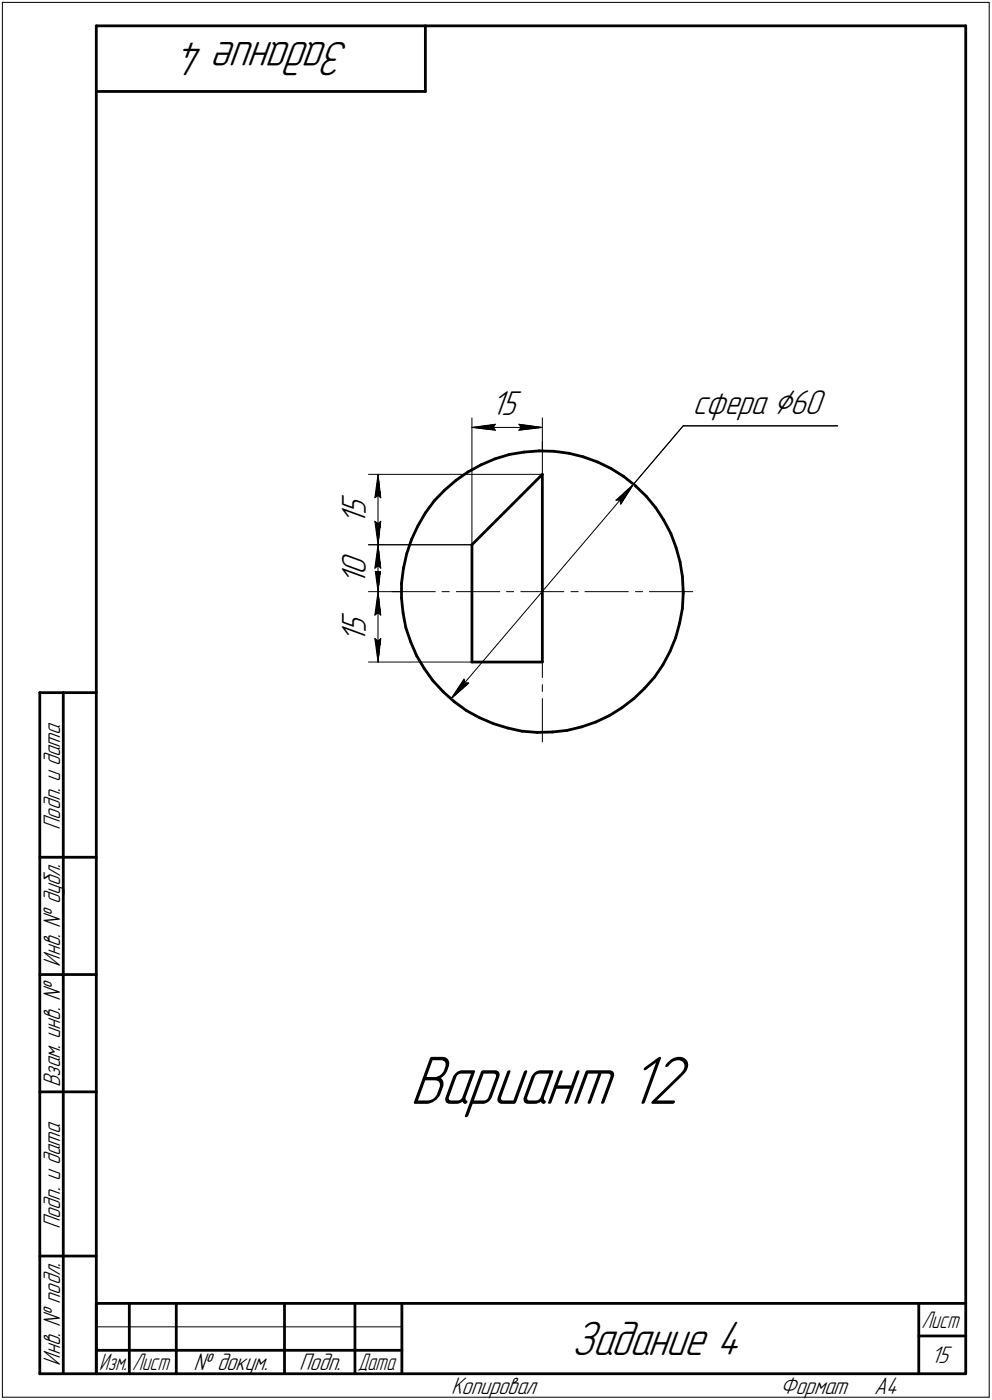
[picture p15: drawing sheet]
<svg xmlns="http://www.w3.org/2000/svg" width="211mm" height="298mm" viewBox="0 0 211 298" stroke-linecap="round" stroke-linejoin="round" font-family="sans-serif">
<defs><g id="words">
<text font-size="15.6" x="87.2" y="235">Вариант 12</text>
<g font-size="10.9">
<text x="74.4" y="9" transform="rotate(-180 74.4 9)">Задание 4</text>
<text x="121.6" y="288.5">Задание 4</text>
</g>
<g font-size="7.8">
<text x="104.5" y="88.4">15</text>
<text x="147.4" y="88.1">сфера Ç60</text>
<text x="77.9" y="111.8" transform="rotate(-90 77.9 111.8)">1</text>
<text x="77.9" y="109.7" transform="rotate(-90 77.9 109.7)">5</text>
<text x="77.9" y="124.5" transform="rotate(-90 77.9 124.5)">1</text>
<text x="77.9" y="122.4" transform="rotate(-90 77.9 122.4)">0</text>
<text x="77.9" y="136.8" transform="rotate(-90 77.9 136.8)">1</text>
<text x="77.9" y="134.7" transform="rotate(-90 77.9 134.7)">5</text>
</g>
<g font-size="5.4">
<text x="12.8" y="176.7" transform="rotate(-90 12.8 176.7)">Подп. и дата</text>
<text x="12.8" y="205.8" transform="rotate(-90 12.8 205.8)">Инв. № дубл.</text>
<text x="12.8" y="231.6" transform="rotate(-90 12.8 231.6)">Взам. инв. №</text>
<text x="12.8" y="261.7" transform="rotate(-90 12.8 261.7)">Подп. и дата</text>
<text x="12.8" y="290.8" transform="rotate(-90 12.8 290.8)">Инв. № подл.</text>
<text x="41.2" y="291.8">№ докум.</text>
<text x="63.6" y="291.8">Подп.</text>
<text x="198.1" y="290.3">15</text>
<text x="96" y="296.8">Копировал</text>
<text x="166" y="296.8">Формат</text>
<text x="186" y="296.8">A4</text>
</g>
<g font-size="5.3">
<text x="196.1" y="282.8">Лист</text>
<text x="21.1" y="291.8">Изм.</text>
<text x="28.1" y="291.8">Лист</text>
<text x="76.1" y="291.8">Дата</text>
</g>
</g></defs>
<g fill="none" stroke="#000" stroke-width=".59">
<path d="M20.5 5.5v287zM20.5 5.5h185zM20.5 19.5h70zM90.5 5.5v14zM205.5 5.5v287zM102.4 99l2.9-1.3zM105.3 97.7l3.1-.9zM108.4 96.8l3.1-.5zM111.5 96.3l3.2-.3zM114.7 96l3.2 .1zM117.9 96.1l3.2 .4zM121.1 96.5l3 .8z"/>
<path d="M124.1 97.3l3.1 1.1zM127.2 98.4l2.8 1.3zM130 99.7l2.7 1.7zM86.5 117.9l-.6 3.1zM87.5 114.9l-1 3zM88.9 112l-1.4 2.9zM90.5 109.2l-1.6 2.8zM92.4 106.7l-1.9 2.5zM94.6 104.4l2.4-2.1zM94.6 104.4l-2.2 2.3zM97 102.3l2.6-1.8zM99.6 100.5l2.8-1.5z"/>
<path d="M100.4 116v25zM115.4 101l-15 15zM115.4 101v40zM132.7 101.4l2.5 2.1zM135.2 103.5l2.3 2.2zM137.5 105.7l2 2.4zM139.5 108.1l1.7 2.6zM141.2 110.7l1.5 2.9zM142.7 113.6l1.1 3zM143.8 116.6l.9 3zM144.7 119.6l.5 3.2zM85.4 124.2v3.1z"/>
<path d="M85.4 127.3l.4 3.3zM85.8 130.6l.6 3.1zM85.9 121l-.5 3.2zM86.4 133.7l1 3zM87.4 136.7l1.2 2.9zM88.6 139.6l1.7 2.7zM142.6 138.7l-1.5 2.9zM143.8 135.8l-1.2 2.9zM144.6 132.7l-.8 3.1zM145.2 122.8l.2 3.2zM145.2 129.5l-.6 3.2zM145.4 126.4l-.2 3.1z"/>
<path d="M145.4 126v.4zM8.5 147.5v145zM8.5 147.5h12zM13.5 147.5v145zM90.3 142.3l1.8 2.6zM92.1 144.9l2.2 2.4zM94.3 147.3l2.4 2.1zM96.7 149.4l2.5 1.9zM99.2 151.3l2.8 1.5zM100.4 141h15zM102 152.8l3 1.3zM105 154.1l3 .9z"/>
<path d="M108 155l3.1 .7zM111.1 155.7l3.2 .3zM114.3 156l3.2-.1zM117.5 155.9l3.1-.4zM120.6 155.5l3.2-.7zM123.8 154.8l2.9-1zM126.7 153.8l2.9-1.4zM129.6 152.4l2.7-1.7zM132.3 150.7l2.6-1.9zM134.9 148.8l2.3-2.2zM139.3 144.2l-2.1 2.4zM141.1 141.6l-1.8 2.6z"/>
<path d="M8.5 182.5h12zM8.5 207.5h12zM8.5 232.5h12zM8.5 267.5h12zM20.5 277.5h185zM20.5 277.5v15zM27.5 277.5v15zM37.5 277.5v15zM60.5 277.5v15zM75.5 277.5v15zM85.5 277.5v15zM195.5 277.5v15z"/>
<path d="M8.5 292.5h12zM20.5 292.5h185zM20.5 287.5h7zM27.5 287.5h10zM37.5 287.5h23zM60.5 287.5h15zM75.5 287.5h10zM195.5 284.5h10z"/>
</g>
<g fill="none" stroke="#000" stroke-width=".21">
<path d="M.5 .5v297zM.5 .5h210zM210.5 .5v297zM100.4 89v27zM100.4 91l5-.7zM100.4 91l5 .6zM100.4 91h15zM104.9 91l.5 .6zM105.4 90.3l-.5 .7zM110.4 91.6l5-.6zM110.4 90.3l.5 .7zM110.4 90.3l5 .7z"/>
<path d="M110.9 91l-.5 .6zM115.4 94v9.2zM115.4 89v7zM145.4 90.7l-10.6 12.4zM145.4 90.7h32.8zM78.4 116h22zM78.4 101h37zM79.8 111l.6 5zM79.8 111l.6 .5zM79.8 106l.6-.5zM80.4 116l.6 5zM80.4 116l-.6 5z"/>
<path d="M80.4 116v10zM80.4 111.5l.6-.5zM80.4 101l.6 5zM80.4 105.5l.6 .5zM80.4 101l-.6 5zM80.4 101v15zM81 111l-.6 5zM115.4 104.6v1.6zM115.4 107.7v9.1zM115.4 118.4v1.5zM131.1 106.5h.8zM131.1 106.5l3.7-3.4z"/>
<path d="M131.9 106.5l.2 .9zM134.8 103.1l-2.7 4.3zM134.8 103.1l-38.9 45.7zM78.4 126h7zM79.8 131l.6-.5zM79.8 136l.6 5zM79.8 136l.6 .5zM79.8 121l.6 5zM79.8 121l.6 .5zM79.8 121l.6-.5zM80.4 126l.6 5zM80.4 130.5l.6 .5z"/>
<path d="M80.4 126l-.6 5zM80.4 136.5l.6-.5zM80.4 126v15zM80.4 121.5l.6-.5zM80.4 120.5l.6 .5zM81 136l-.6 5zM81 121l-.6 5zM83.4 126h9.2zM94.1 126h1.5zM97.1 126h9.2zM107.8 126h1.5zM110.8 126h4.6z"/>
<path d="M115.4 126h4.6zM115.4 135v9.3zM115.4 132.1v1.5zM115.4 126v4.6zM115.4 121.4v4.6zM121.5 126h1.5zM124.5 126h9.2zM135.2 126h1.5zM138.2 126h9.2zM78.4 141h22zM95.9 148.8l3.8-3.3zM98.7 144.6l-2.8 4.2z"/>
<path d="M98.7 144.6l.2 .8zM98.9 145.4l.8 .1zM115.4 148.8v9.2zM115.4 145.8v1.4zM.5 297.5h210zM20.5 282.5h65z"/>
</g>
<g fill="#fff" stroke="#fff" stroke-width=".21">
<path d="M87.2 223.9h60.5zM87.2 223.9h60.5zM87.2 224h60.5zM87.2 224.1h60.5zM87.2 224.2h60.5zM87.2 224.3h60.5zM87.2 224.4h60.5zM87.2 224.5h60.5zM87.2 224.5h60.5zM87.2 224.6h60.5zM87.2 224.7h60.5zM87.2 224.8h60.5zM87.2 224.9h60.5zM87.2 225h60.5zM87.2 225h60.5zM87.2 225.1h60.5zM87.2 225.2h60.5zM87.2 225.3h60.5zM87.2 225.4h60.5zM87.2 225.5h60.5zM87.2 225.6h60.5zM87.2 225.6h60.5zM87.2 225.7h60.5zM87.2 225.8h60.5zM87.2 225.9h60.5zM87.2 226h60.5zM87.2 226.1h60.5zM87.2 226.1h60.5zM87.2 226.2h60.5zM87.2 226.3h60.5zM87.2 226.4h60.5zM87.2 226.5h60.5zM87.2 226.6h60.5zM87.2 226.7h60.5zM87.2 226.7h60.5zM87.2 226.8h60.5zM87.2 226.9h60.5zM87.2 227h60.5zM87.2 227.1h60.5zM87.2 227.2h60.5zM87.2 227.2h60.5zM87.2 227.3h60.5zM87.2 227.4h60.5zM87.2 227.5h60.5zM87.2 227.6h60.5zM87.2 227.7h60.5zM87.2 227.8h60.5zM87.2 227.8h60.5zM87.2 227.9h60.5zM87.2 228h60.5zM87.2 228.1h60.5zM87.2 228.2h60.5zM87.2 228.3h60.5zM87.2 228.3h60.5zM87.2 228.4h60.5zM87.2 228.5h60.5zM87.2 228.6h60.5zM87.2 228.7h60.5zM87.2 228.8h60.5zM87.2 228.9h60.5zM87.2 228.9h60.5zM87.2 229h60.5zM87.2 229.1h60.5zM87.2 229.2h60.5zM87.2 229.3h60.5zM87.2 229.4h60.5zM87.2 229.4h60.5zM87.2 229.5h60.5zM87.2 229.6h60.5zM87.2 229.7h60.5zM87.2 229.8h60.5zM87.2 229.9h60.5zM87.2 230h60.5zM87.2 230h60.5zM87.2 230.1h60.5zM87.2 230.2h60.5zM87.2 230.3h60.5zM87.2 230.4h60.5zM87.2 230.5h60.5zM87.2 230.5h60.5zM87.2 230.6h60.5zM87.2 230.7h60.5zM87.2 230.8h60.5zM87.2 230.9h60.5zM87.2 231h60.5zM87.2 231.1h60.5zM87.2 231.1h60.5zM87.2 231.2h60.5zM87.2 231.3h60.5zM87.2 231.4h60.5zM87.2 231.5h60.5zM87.2 231.6h60.5zM87.2 231.6h60.5zM87.2 231.7h60.5zM87.2 231.8h60.5zM87.2 231.9h60.5zM87.2 232h60.5zM87.2 232.1h60.5zM87.2 232.2h60.5zM87.2 232.2h60.5zM87.2 232.3h60.5zM87.2 232.4h60.5zM87.2 232.5h60.5zM87.2 232.6h60.5zM87.2 232.7h60.5zM87.2 232.7h60.5zM87.2 232.8h60.5zM87.2 232.9h60.5zM87.2 233h60.5zM87.2 233.1h60.5zM87.2 233.2h60.5zM87.2 233.3h60.5zM87.2 233.3h60.5zM87.2 233.4h60.5zM87.2 233.5h60.5zM87.2 233.6h60.5zM87.2 233.7h60.5zM87.2 233.8h60.5zM87.2 233.8h60.5zM87.2 233.9h60.5zM87.2 234h60.5zM87.2 234.1h60.5zM87.2 234.2h60.5zM87.2 234.3h60.5zM87.2 234.4h60.5zM87.2 234.4h60.5zM87.2 234.5h60.5zM87.2 234.6h60.5zM87.2 234.7h60.5zM87.2 234.8h60.5zM87.2 234.9h60.5zM87.2 234.9h60.5zM87.2 235h60.5zM87.2 235.1h60.5zM87.2 235.2h60.5zM87.2 235.3h60.5zM87.2 235.4h60.5zM87.2 235.5h60.5zM87.2 235.5h60.5zM87.2 235.6h60.5zM87.2 235.7h60.5zM87.2 235.8h60.5zM87.2 235.9h60.5zM87.2 236h60.5zM87.2 236.1h60.5zM87.2 236.1h60.5zM87.2 236.2h60.5zM87.2 236.3h60.5zM87.2 236.4h60.5zM87.2 236.5h60.5zM87.2 236.6h60.5zM87.2 236.6h60.5zM87.2 236.7h60.5zM87.2 236.8h60.5zM87.2 236.9h60.5zM87.2 237h60.5zM87.2 237.1h60.5zM87.2 237.2h60.5zM87.2 237.2h60.5zM87.2 237.3h60.5zM87.2 237.4h60.5zM87.2 237.5h60.5zM87.2 237.6h60.5zM87.2 237.7h60.5zM87.2 237.7h60.5zM87.2 237.8h60.5zM87.2 237.9h60.5zM87.2 238h60.5z"/>
<path d="M98.6 143.9h.2zM98.6 144h.3zM98.5 144.1h.5zM98.5 144.2h.6zM98.4 144.3h.8zM98.3 144.4h1zM98.3 144.4h1.1zM98.2 144.5h1.3zM98.1 144.6h1.5zM98.1 144.7h1.6zM98 144.8h1.8zM98 144.9h1.9zM98 144.9h2zM97.9 145h2.2zM97.8 145.1h2.4zM97.8 145.2h2.4zM97.7 145.3h2.6zM97.6 145.4h2.8zM97.6 145.5h2.9zM97.5 145.5h2.9zM97.5 145.6h2.8zM97.5 145.7h2.7zM97.4 145.8h2.8zM97.3 145.9h2.8zM97.3 146h2.7zM97.2 146h2.7zM97.1 146.1h2.6zM97.1 146.2h2.6zM97 146.3h2.6zM96.9 146.4h2.6zM96.9 146.5h2.5zM96.9 146.6h2.4zM96.8 146.6h2.4zM96.8 146.7h2.3zM96.7 146.8h2.3zM96.6 146.9h2.3zM96.5 147h2.3zM96.5 147.1h2.2zM96.5 147.2h2.1zM96.5 147.2h2.1zM96.4 147.3h2zM96.4 147.4h1.9zM96.4 147.5h1.8zM96.4 147.6h1.7zM96.4 147.7h1.6zM96.4 147.7h1.6zM96.3 147.8h1.6zM96.3 147.9h1.4zM96.3 148h1.3zM96.2 148.1h1.3zM96.2 148.2h1.1zM96.2 148.3h.9zM96.1 148.3h.8zM96.1 148.4h.7zM96.1 148.5h.5zM96 148.6h.4zM96 148.7h.3z"/>
<path d="M134.6 103.2h.2zM134.5 103.3h.3zM134.3 103.4h.5zM134.1 103.5h.6zM133.9 103.5h.8zM133.8 103.6h.9zM133.6 103.7h1zM133.4 103.8h1.2zM133.3 103.9h1.3zM133.1 104h1.4zM133 104.1h1.5zM132.9 104.1h1.6zM132.8 104.2h1.7zM132.8 104.3h1.7zM132.7 104.4h1.8zM132.6 104.5h1.8zM132.5 104.6h1.9zM132.4 104.6h2zM132.3 104.7h2zM132.2 104.8h2.1zM132.1 104.9h2.2zM132 105h2.2zM131.9 105.1h2.3zM131.8 105.2h2.3zM131.7 105.2h2.4zM131.7 105.3h2.3zM131.6 105.4h2.3zM131.5 105.5h2.4zM131.4 105.6h2.5zM131.2 105.7h2.6zM131.1 105.7h2.7zM131.1 105.8h2.6zM131 105.9h2.6zM130.9 106h2.7zM130.8 106.1h2.7zM130.7 106.2h2.7zM130.6 106.3h2.8zM130.6 106.3h2.7zM130.5 106.4h2.8zM130.3 106.5h3zM130.5 106.6h2.7zM130.6 106.7h2.6zM130.6 106.8h2.5zM130.7 106.8h2.3zM130.9 106.9h2.1zM131 107h1.9zM131.1 107.1h1.7zM131.1 107.2h1.7zM131.2 107.3h1.6zM131.4 107.4h1.3zM131.5 107.4h1.2zM131.6 107.5h1zM131.7 107.6h.8zM131.7 107.7h.8zM131.8 107.8h.6zM131.9 107.9h.4zM132 107.9h.3zM132.1 108h.1z"/>
<path d="M147.4 82.3h28.8zM147.4 82.4h28.8zM147.4 82.5h28.8zM147.4 82.5h28.8zM147.4 82.6h28.8zM147.4 82.7h28.8zM147.4 82.8h28.8zM147.4 82.9h28.8zM147.4 83h28.8zM147.4 83.1h28.8zM147.4 83.1h28.8zM147.4 83.2h28.8zM147.4 83.3h28.8zM147.4 83.4h28.8zM147.4 83.5h28.8zM147.4 83.6h28.8zM147.4 83.7h28.8zM147.4 83.7h28.8zM147.4 83.8h28.8zM147.4 83.9h28.8zM147.4 84h28.8zM147.4 84.1h28.8zM147.4 84.2h28.8zM147.4 84.2h28.8zM147.4 84.3h28.8zM147.4 84.4h28.8zM147.4 84.5h28.8zM147.4 84.6h28.8zM147.4 84.7h28.8zM147.4 84.8h28.8zM147.4 84.8h28.8zM147.4 84.9h28.8zM147.4 85h28.8zM147.4 85.1h28.8zM147.4 85.2h28.8zM147.4 85.3h28.8zM147.4 85.3h28.8zM147.4 85.4h28.8zM147.4 85.5h28.8zM147.4 85.6h28.8zM147.4 85.7h28.8zM147.4 85.8h28.8zM147.4 85.9h28.8zM147.4 85.9h28.8zM147.4 86h28.8zM147.4 86.1h28.8zM147.4 86.2h28.8zM147.4 86.3h28.8zM147.4 86.4h28.8zM147.4 86.4h28.8zM147.4 86.5h28.8zM147.4 86.6h28.8zM147.4 86.7h28.8zM147.4 86.8h28.8zM147.4 86.9h28.8zM147.4 87h28.8zM147.4 87h28.8zM147.4 87.1h28.8zM147.4 87.2h28.8zM147.4 87.3h28.8zM147.4 87.4h28.8zM147.4 87.5h28.8zM147.4 87.5h28.8zM147.4 87.6h28.8zM147.4 87.7h28.8zM147.4 87.8h28.8zM147.4 87.9h28.8zM147.4 88h28.8zM147.4 88.1h28.8zM147.4 88.1h28.8zM147.4 88.2h28.8zM147.4 88.3h28.8zM147.4 88.4h28.8zM147.4 88.5h28.8zM147.4 88.6h28.8zM147.4 88.6h28.8zM147.4 88.7h28.8zM147.4 88.8h28.8zM147.4 88.9h28.8zM147.4 89h28.8zM147.4 89.1h28.8zM147.4 89.2h28.8zM147.4 89.2h28.8zM147.4 89.3h28.8zM147.4 89.4h28.8zM147.4 89.5h28.8zM147.4 89.6h28.8z"/>
<path d="M104.6 82.8h6.7zM104.6 82.9h6.7zM104.6 83h6.7zM104.6 83.1h6.7zM104.6 83.1h6.7zM104.6 83.2h6.7zM104.6 83.3h6.7zM104.6 83.4h6.7zM104.6 83.5h6.7zM104.6 83.6h6.7zM104.6 83.7h6.7zM104.6 83.7h6.7zM104.6 83.8h6.7zM104.6 83.9h6.7zM104.6 84h6.7zM104.6 84.1h6.7zM104.6 84.2h6.7zM104.6 84.2h6.7zM104.6 84.3h6.7zM104.6 84.4h6.7zM104.6 84.5h6.7zM104.6 84.6h6.7zM104.6 84.7h6.7zM104.6 84.8h6.7zM104.6 84.8h6.7zM104.6 84.9h6.7zM104.6 85h6.7zM104.6 85.1h6.7zM104.6 85.2h6.7zM104.6 85.3h6.7zM104.6 85.3h6.7zM104.6 85.4h6.7zM104.6 85.5h6.7zM104.6 85.6h6.7zM104.6 85.7h6.7zM104.6 85.8h6.7zM104.6 85.9h6.7zM104.6 85.9h6.7zM104.6 86h6.7zM104.6 86.1h6.7zM104.6 86.2h6.7zM104.6 86.3h6.7zM104.6 86.4h6.7zM104.6 86.4h6.7zM104.6 86.5h6.7zM104.6 86.6h6.7zM104.6 86.7h6.7zM104.6 86.8h6.7zM104.6 86.9h6.7zM104.6 87h6.7zM104.6 87h6.7zM104.6 87.1h6.7zM104.6 87.2h6.7zM104.6 87.3h6.7zM104.6 87.4h6.7zM104.6 87.5h6.7zM104.6 87.5h6.7zM104.6 87.6h6.7zM104.6 87.7h6.7zM104.6 87.8h6.7zM104.6 87.9h6.7zM104.6 88h6.7zM104.6 88.1h6.7zM104.6 88.1h6.7zM104.6 88.2h6.7zM104.6 88.3h6.7zM104.6 88.4h6.7zM104.6 88.5h6.7zM104.6 88.6h6.7zM104.6 88.6h6.7zM104.6 88.7h6.7zM104.6 88.8h6.7zM104.6 88.9h6.7zM104.6 89h6.7zM104.6 89.1h6.7zM104.6 89.2h6.7zM104.6 89.2h6.7zM104.6 89.3h6.7zM104.6 89.4h6.7zM104.6 89.5h6.7zM104.6 89.6h6.7zM104.6 89.7h6.7zM104.6 89.7h6.7zM104.6 89.8h6.7zM104.6 89.9h6.7z"/>
<path d="M109.9 89.8h.7zM109.9 89.9h1.3zM109.9 90h1.9zM109.9 90.1h2.5zM109.9 90.2h3.1zM109.9 90.3h3.7zM109.9 90.3h4zM109.9 90.4h4.1zM109.9 90.5h4.3zM109.9 90.6h4.6zM109.9 90.7h4.7zM109.9 90.8h4.9zM109.9 90.8h5.2zM109.9 90.9h5.3zM109.9 91h5.5zM109.9 91.1h5.3zM109.9 91.2h5.1zM109.9 91.3h4.9zM109.9 91.4h4.7zM109.9 91.4h4.4zM109.9 91.5h4.2zM109.9 91.6h4zM109.9 91.7h3.7zM109.9 91.8h3.1zM109.9 91.9h2.5zM109.9 91.9h1.9zM109.9 92h1.3zM109.9 92.1h.7z"/>
<path d="M105.3 89.8h.6zM104.7 89.9h1.2zM104.1 90h1.8zM103.5 90.1h2.4zM102.9 90.2h3zM102.2 90.3h3.7zM102 90.3h3.9zM101.9 90.4h4zM101.6 90.5h4.3zM101.4 90.6h4.5zM101.3 90.7h4.6zM101 90.8h4.9zM100.8 90.8h5.1zM100.7 90.9h5.2zM100.4 91h5.5zM100.7 91.1h5.2zM100.9 91.2h5zM101.1 91.3h4.8zM101.3 91.4h4.6zM101.6 91.4h4.3zM101.8 91.5h4.1zM102 91.6h3.9zM102.2 91.7h3.7zM102.9 91.8h3zM103.5 91.9h2.4zM104.1 91.9h1.8zM104.7 92h1.2zM105.3 92.1h.6z"/>
<path d="M72.3 130.1h7.1zM72.3 130.2h7.1zM72.3 130.3h7.1zM72.3 130.4h7.1zM72.3 130.5h7.1zM72.3 130.6h7.1zM72.3 130.6h7.1zM72.3 130.7h7.1zM72.3 130.8h7.1zM72.3 130.9h7.1zM72.3 131h7.1zM72.3 131.1h7.1zM72.3 131.1h7.1zM72.3 131.2h7.1zM72.3 131.3h7.1zM72.3 131.4h7.1zM72.3 131.5h7.1zM72.3 131.6h7.1zM72.3 131.7h7.1zM72.3 131.7h7.1zM72.3 131.8h7.1zM72.3 131.9h7.1zM72.3 132h7.1zM72.3 132.1h7.1zM72.3 132.2h7.1zM72.3 132.2h7.1zM72.3 132.3h7.1zM72.3 132.4h7.1zM72.3 132.5h7.1zM72.3 132.6h7.1zM72.3 132.7h7.1zM72.3 132.8h7.1zM72.3 132.8h7.1zM72.3 132.9h7.1zM72.3 133h7.1zM72.3 133.1h7.1zM72.3 133.2h7.1zM72.3 133.3h7.1zM72.3 133.3h7.1zM72.3 133.4h7.1zM72.3 133.5h7.1zM72.3 133.6h7.1zM72.3 133.7h7.1zM72.3 133.8h7.1zM72.3 133.9h7.1zM72.3 133.9h7.1zM72.3 134h7.1zM72.3 134.1h7.1zM72.3 134.2h7.1zM72.3 134.3h7.1zM72.3 134.4h7.1zM72.3 134.5h7.1zM72.3 134.5h7.1zM72.3 134.6h7.1zM72.3 134.7h7.1zM72.3 134.8h7.1zM72.3 134.9h7.1zM72.3 135h7.1zM72.3 135h7.1zM72.3 135.1h7.1zM72.3 135.2h7.1zM72.3 135.3h7.1zM72.3 135.4h7.1zM72.3 135.5h7.1zM72.3 135.6h7.1zM72.3 135.6h7.1zM72.3 135.7h7.1zM72.3 135.8h7.1zM72.3 135.9h7.1zM72.3 136h7.1zM72.3 136.1h7.1zM72.3 136.1h7.1zM72.3 136.2h7.1zM72.3 136.3h7.1zM72.3 136.4h7.1zM72.3 136.5h7.1zM72.3 136.6h7.1zM72.3 136.7h7.1zM72.3 136.7h7.1z"/>
<path d="M80.3 126.2h.3zM80.3 126.3h.3zM80.3 126.4h.3zM80.3 126.5h.4zM80.2 126.6h.5zM80.2 126.7h.6zM80.2 126.7h.6zM80.1 126.8h.7zM80.1 126.9h.8zM80 127h.9zM80 127.1h.9zM79.9 127.2h1zM79.9 127.3h1zM79.9 127.3h1.1zM79.8 127.4h1.2zM79.8 127.5h1.2zM79.8 127.6h1.3zM79.8 127.7h1.3zM79.7 127.8h1.4zM79.7 127.8h1.5zM79.7 127.9h1.5zM79.7 128h1.5zM79.7 128.1h1.5zM79.7 128.2h1.5zM79.7 128.3h1.5zM79.7 128.4h1.5zM79.6 128.4h1.7zM79.6 128.5h1.7zM79.6 128.6h1.7zM79.6 128.7h1.7zM79.6 128.8h1.7zM79.6 128.9h1.7zM79.6 128.9h1.7zM79.5 129h1.9zM79.5 129.1h1.9zM79.5 129.2h1.9zM79.5 129.3h1.9zM79.5 129.4h1.9zM79.5 129.5h1.9zM79.5 129.5h1.9zM79.4 129.6h2zM79.4 129.7h2zM79.4 129.8h2zM79.4 129.9h2zM79.4 130h2zM79.4 130h2zM79.4 130.1h2zM79.4 130.2h2zM79.3 130.3h2.2zM79.3 130.4h2.2zM79.3 130.5h2.2zM79.3 130.6h2.2zM79.3 130.6h2.2zM79.3 130.7h2.2zM79.3 130.8h2.2zM79.2 130.9h2.4zM79.2 131h2.4zM79.2 131.1h2.4zM79.2 131.1h2.4zM79.2 131.2h2.4zM79.2 131.3h2.4zM79.2 131.4h2.4z"/>
<path d="M79.2 135.5h2.4zM79.2 135.6h2.4zM79.2 135.6h2.4zM79.2 135.7h2.4zM79.2 135.8h2.4zM79.2 135.9h2.4zM79.2 136h2.4zM79.2 136.1h2.4zM79.3 136.1h2.2zM79.3 136.2h2.2zM79.3 136.3h2.2zM79.3 136.4h2.2zM79.3 136.5h2.2zM79.3 136.6h2.2zM79.3 136.7h2.2zM79.4 136.7h2zM79.4 136.8h2zM79.4 136.9h2zM79.4 137h2zM79.4 137.1h2zM79.4 137.2h2zM79.4 137.2h2zM79.4 137.3h2zM79.5 137.4h1.9zM79.5 137.5h1.9zM79.5 137.6h1.9zM79.5 137.7h1.9zM79.5 137.8h1.9zM79.5 137.8h1.9zM79.5 137.9h1.9zM79.6 138h1.7zM79.6 138.1h1.7zM79.6 138.2h1.7zM79.6 138.3h1.7zM79.6 138.3h1.7zM79.6 138.4h1.7zM79.6 138.5h1.7zM79.7 138.6h1.5zM79.7 138.7h1.5zM79.7 138.8h1.5zM79.7 138.9h1.5zM79.7 138.9h1.5zM79.7 139h1.5zM79.7 139.1h1.5zM79.7 139.2h1.4zM79.8 139.3h1.3zM79.8 139.4h1.3zM79.8 139.4h1.2zM79.8 139.5h1.2zM79.9 139.6h1.1zM79.9 139.7h1zM79.9 139.8h1zM80 139.9h.9zM80 140h.9zM80.1 140h.8zM80.1 140.1h.7zM80.2 140.2h.6zM80.2 140.3h.6zM80.2 140.4h.5zM80.3 140.5h.4zM80.3 140.5h.3zM80.3 140.6h.3zM80.3 140.7h.3z"/>
<path d="M72.3 117.4h7.1zM72.3 117.5h7.1zM72.3 117.6h7.1zM72.3 117.7h7.1zM72.3 117.8h7.1zM72.3 117.9h7.1zM72.3 117.9h7.1zM72.3 118h7.1zM72.3 118.1h7.1zM72.3 118.2h7.1zM72.3 118.3h7.1zM72.3 118.4h7.1zM72.3 118.4h7.1zM72.3 118.5h7.1zM72.3 118.6h7.1zM72.3 118.7h7.1zM72.3 118.8h7.1zM72.3 118.9h7.1zM72.3 119h7.1zM72.3 119h7.1zM72.3 119.1h7.1zM72.3 119.2h7.1zM72.3 119.3h7.1zM72.3 119.4h7.1zM72.3 119.5h7.1zM72.3 119.5h7.1zM72.3 119.6h7.1zM72.3 119.7h7.1zM72.3 119.8h7.1zM72.3 119.9h7.1zM72.3 120h7.1zM72.3 120.1h7.1zM72.3 120.1h7.1zM72.3 120.2h7.1zM72.3 120.3h7.1zM72.3 120.4h7.1zM72.3 120.5h7.1zM72.3 120.6h7.1zM72.3 120.6h7.1zM72.3 120.7h7.1zM72.3 120.8h7.1zM72.3 120.9h7.1zM72.3 121h7.1zM72.3 121.1h7.1zM72.3 121.2h7.1zM72.3 121.2h7.1zM72.3 121.3h7.1zM72.3 121.4h7.1zM72.3 121.5h7.1zM72.3 121.6h7.1zM72.3 121.7h7.1zM72.3 121.8h7.1zM72.3 121.8h7.1zM72.3 121.9h7.1zM72.3 122h7.1zM72.3 122.1h7.1zM72.3 122.2h7.1zM72.3 122.3h7.1zM72.3 122.3h7.1zM72.3 122.4h7.1zM72.3 122.5h7.1zM72.3 122.6h7.1zM72.3 122.7h7.1zM72.3 122.8h7.1zM72.3 122.9h7.1zM72.3 122.9h7.1zM72.3 123h7.1zM72.3 123.1h7.1zM72.3 123.2h7.1zM72.3 123.3h7.1zM72.3 123.4h7.1zM72.3 123.4h7.1zM72.3 123.5h7.1zM72.3 123.6h7.1zM72.3 123.7h7.1zM72.3 123.8h7.1zM72.3 123.9h7.1zM72.3 124h7.1zM72.3 124h7.1zM72.3 124.1h7.1zM72.3 124.2h7.1zM72.3 124.3h7.1zM72.3 124.4h7.1zM72.3 124.5h7.1z"/>
<path d="M79.2 120.5h2.4zM79.2 120.6h2.4zM79.2 120.6h2.4zM79.2 120.7h2.4zM79.2 120.8h2.4zM79.2 120.9h2.4zM79.2 121h2.4zM79.2 121.1h2.4zM79.3 121.2h2.2zM79.3 121.2h2.2zM79.3 121.3h2.2zM79.3 121.4h2.2zM79.3 121.5h2.2zM79.3 121.6h2.2zM79.3 121.7h2.2zM79.4 121.8h2zM79.4 121.8h2zM79.4 121.9h2zM79.4 122h2zM79.4 122.1h2zM79.4 122.2h2zM79.4 122.3h2zM79.4 122.3h2zM79.5 122.4h1.9zM79.5 122.5h1.9zM79.5 122.6h1.9zM79.5 122.7h1.9zM79.5 122.8h1.9zM79.5 122.9h1.9zM79.5 122.9h1.9zM79.6 123h1.7zM79.6 123.1h1.7zM79.6 123.2h1.7zM79.6 123.3h1.7zM79.6 123.4h1.7zM79.6 123.4h1.7zM79.6 123.5h1.7zM79.7 123.6h1.5zM79.7 123.7h1.5zM79.7 123.8h1.5zM79.7 123.9h1.5zM79.7 124h1.5zM79.7 124h1.5zM79.7 124.1h1.5zM79.7 124.2h1.4zM79.8 124.3h1.3zM79.8 124.4h1.3zM79.8 124.5h1.2zM79.8 124.5h1.2zM79.9 124.6h1.1zM79.9 124.7h1zM79.9 124.8h1zM80 124.9h.9zM80 125h.9zM80.1 125.1h.8zM80.1 125.1h.7zM80.2 125.2h.6zM80.2 125.3h.6zM80.2 125.4h.5zM80.3 125.5h.4zM80.3 125.6h.3zM80.3 125.6h.3zM80.3 125.7h.3z"/>
<path d="M80.3 116.2h.3zM80.3 116.3h.3zM80.3 116.4h.3zM80.3 116.5h.4zM80.2 116.6h.5zM80.2 116.7h.6zM80.2 116.8h.6zM80.1 116.8h.7zM80.1 116.9h.8zM80 117h.9zM80 117.1h.9zM79.9 117.2h1zM79.9 117.3h1zM79.9 117.3h1.1zM79.8 117.4h1.2zM79.8 117.5h1.2zM79.8 117.6h1.3zM79.8 117.7h1.3zM79.7 117.8h1.4zM79.7 117.9h1.5zM79.7 117.9h1.5zM79.7 118h1.5zM79.7 118.1h1.5zM79.7 118.2h1.5zM79.7 118.3h1.5zM79.7 118.4h1.5zM79.6 118.4h1.7zM79.6 118.5h1.7zM79.6 118.6h1.7zM79.6 118.7h1.7zM79.6 118.8h1.7zM79.6 118.9h1.7zM79.6 119h1.7zM79.5 119h1.9zM79.5 119.1h1.9zM79.5 119.2h1.9zM79.5 119.3h1.9zM79.5 119.4h1.9zM79.5 119.5h1.9zM79.5 119.5h1.9zM79.4 119.6h2zM79.4 119.7h2zM79.4 119.8h2zM79.4 119.9h2zM79.4 120h2zM79.4 120.1h2zM79.4 120.1h2zM79.4 120.2h2zM79.3 120.3h2.2zM79.3 120.4h2.2zM79.3 120.5h2.2zM79.3 120.6h2.2zM79.3 120.6h2.2zM79.3 120.7h2.2zM79.3 120.8h2.2zM79.2 120.9h2.4zM79.2 121h2.4zM79.2 121.1h2.4zM79.2 121.2h2.4zM79.2 121.2h2.4zM79.2 121.3h2.4zM79.2 121.4h2.4z"/>
<path d="M72.3 105.2h7.1zM72.3 105.2h7.1zM72.3 105.3h7.1zM72.3 105.4h7.1zM72.3 105.5h7.1zM72.3 105.6h7.1zM72.3 105.7h7.1zM72.3 105.7h7.1zM72.3 105.8h7.1zM72.3 105.9h7.1zM72.3 106h7.1zM72.3 106.1h7.1zM72.3 106.2h7.1zM72.3 106.3h7.1zM72.3 106.3h7.1zM72.3 106.4h7.1zM72.3 106.5h7.1zM72.3 106.6h7.1zM72.3 106.7h7.1zM72.3 106.8h7.1zM72.3 106.8h7.1zM72.3 106.9h7.1zM72.3 107h7.1zM72.3 107.1h7.1zM72.3 107.2h7.1zM72.3 107.3h7.1zM72.3 107.4h7.1zM72.3 107.4h7.1zM72.3 107.5h7.1zM72.3 107.6h7.1zM72.3 107.7h7.1zM72.3 107.8h7.1zM72.3 107.9h7.1zM72.3 107.9h7.1zM72.3 108h7.1zM72.3 108.1h7.1zM72.3 108.2h7.1zM72.3 108.3h7.1zM72.3 108.4h7.1zM72.3 108.5h7.1zM72.3 108.5h7.1zM72.3 108.6h7.1zM72.3 108.7h7.1zM72.3 108.8h7.1zM72.3 108.9h7.1zM72.3 109h7.1zM72.3 109.1h7.1zM72.3 109.1h7.1zM72.3 109.2h7.1zM72.3 109.3h7.1zM72.3 109.4h7.1zM72.3 109.5h7.1zM72.3 109.6h7.1zM72.3 109.6h7.1zM72.3 109.7h7.1zM72.3 109.8h7.1zM72.3 109.9h7.1zM72.3 110h7.1zM72.3 110.1h7.1zM72.3 110.2h7.1zM72.3 110.2h7.1zM72.3 110.3h7.1zM72.3 110.4h7.1zM72.3 110.5h7.1zM72.3 110.6h7.1zM72.3 110.7h7.1zM72.3 110.7h7.1zM72.3 110.8h7.1zM72.3 110.9h7.1zM72.3 111h7.1zM72.3 111.1h7.1zM72.3 111.2h7.1zM72.3 111.3h7.1zM72.3 111.3h7.1zM72.3 111.4h7.1zM72.3 111.5h7.1zM72.3 111.6h7.1zM72.3 111.7h7.1zM72.3 111.8h7.1z"/>
<path d="M79.2 110.5h2.4zM79.2 110.6h2.4zM79.2 110.7h2.4zM79.2 110.7h2.4zM79.2 110.8h2.4zM79.2 110.9h2.4zM79.2 111h2.4zM79.2 111.1h2.4zM79.3 111.2h2.2zM79.3 111.3h2.2zM79.3 111.3h2.2zM79.3 111.4h2.2zM79.3 111.5h2.2zM79.3 111.6h2.2zM79.3 111.7h2.2zM79.4 111.8h2zM79.4 111.8h2zM79.4 111.9h2zM79.4 112h2zM79.4 112.1h2zM79.4 112.2h2zM79.4 112.3h2zM79.4 112.4h2zM79.5 112.4h1.9zM79.5 112.5h1.9zM79.5 112.6h1.9zM79.5 112.7h1.9zM79.5 112.8h1.9zM79.5 112.9h1.9zM79.5 112.9h1.9zM79.6 113h1.7zM79.6 113.1h1.7zM79.6 113.2h1.7zM79.6 113.3h1.7zM79.6 113.4h1.7zM79.6 113.5h1.7zM79.6 113.5h1.7zM79.7 113.6h1.5zM79.7 113.7h1.5zM79.7 113.8h1.5zM79.7 113.9h1.5zM79.7 114h1.5zM79.7 114h1.5zM79.7 114.1h1.5zM79.7 114.2h1.4zM79.8 114.3h1.3zM79.8 114.4h1.3zM79.8 114.5h1.2zM79.8 114.6h1.2zM79.9 114.6h1.1zM79.9 114.7h1zM79.9 114.8h1zM80 114.9h.9zM80 115h.9zM80.1 115.1h.8zM80.1 115.1h.7zM80.2 115.2h.6zM80.2 115.3h.6zM80.2 115.4h.5zM80.3 115.5h.4zM80.3 115.6h.3zM80.3 115.7h.3zM80.3 115.7h.3z"/>
<path d="M80.3 101.3h.3zM80.3 101.3h.3zM80.3 101.4h.3zM80.3 101.5h.4zM80.2 101.6h.5zM80.2 101.7h.6zM80.2 101.8h.6zM80.1 101.9h.7zM80.1 101.9h.8zM80 102h.9zM80 102.1h.9zM79.9 102.2h1zM79.9 102.3h1zM79.9 102.4h1.1zM79.8 102.4h1.2zM79.8 102.5h1.2zM79.8 102.6h1.3zM79.8 102.7h1.3zM79.7 102.8h1.4zM79.7 102.9h1.5zM79.7 103h1.5zM79.7 103h1.5zM79.7 103.1h1.5zM79.7 103.2h1.5zM79.7 103.3h1.5zM79.7 103.4h1.5zM79.6 103.5h1.7zM79.6 103.5h1.7zM79.6 103.6h1.7zM79.6 103.7h1.7zM79.6 103.8h1.7zM79.6 103.9h1.7zM79.6 104h1.7zM79.5 104.1h1.9zM79.5 104.1h1.9zM79.5 104.2h1.9zM79.5 104.3h1.9zM79.5 104.4h1.9zM79.5 104.5h1.9zM79.5 104.6h1.9zM79.4 104.6h2zM79.4 104.7h2zM79.4 104.8h2zM79.4 104.9h2zM79.4 105h2zM79.4 105.1h2zM79.4 105.2h2zM79.4 105.2h2zM79.3 105.3h2.2zM79.3 105.4h2.2zM79.3 105.5h2.2zM79.3 105.6h2.2zM79.3 105.7h2.2zM79.3 105.7h2.2zM79.3 105.8h2.2zM79.2 105.9h2.4zM79.2 106h2.4zM79.2 106.1h2.4zM79.2 106.2h2.4zM79.2 106.3h2.4zM79.2 106.3h2.4zM79.2 106.4h2.4z"/>
</g>
<g fill="#000" stroke="#000" stroke-width=".21">
<path d="M100.4 91h4.5zM101.2 91.1h3.8zM101.9 91.2h3.2zM102.6 91.3h2.6zM103.3 91.4h1.9zM104.1 91.4h1.2zM104.7 91.5h.7z"/>
<path d="M104.8 90.4h.6zM104.2 90.5h1.1zM103.5 90.6h1.7zM103 90.7h2.2zM102.4 90.8h2.8zM101.7 90.8h3.4zM101.1 90.9h3.9z"/>
<path d="M110.5 90.4h.6zM110.6 90.5h1.1zM110.7 90.6h1.7zM110.7 90.7h2.2zM110.7 90.8h2.8zM110.8 90.8h3.4zM110.9 90.9h3.9z"/>
<path d="M110.9 91h4.5zM110.9 91.1h3.8zM110.8 91.2h3.2zM110.7 91.3h2.6zM110.7 91.4h1.9zM110.6 91.4h1.2zM110.5 91.5h.7z"/>
<path d="M79.8 111.2h.2zM79.8 111.3h.3zM79.8 111.3h.5zM79.8 111.4h.5zM79.8 111.5h.6zM79.8 111.6h.6zM79.9 111.7h.5zM79.9 111.8h.5zM79.9 111.8h.5zM79.9 111.9h.5zM79.9 112h.5zM79.9 112.1h.5zM79.9 112.2h.5zM80 112.3h.4zM80 112.4h.4zM80 112.4h.4zM80 112.5h.4zM80 112.6h.4zM80 112.7h.4zM80 112.8h.4zM80 112.9h.4zM80.1 112.9h.3zM80.1 113h.3zM80.1 113.1h.3zM80.1 113.2h.3zM80.1 113.3h.3zM80.1 113.4h.3zM80.1 113.5h.3zM80.2 113.5h.2zM80.2 113.6h.2zM80.2 113.7h.2zM80.2 113.8h.2zM80.2 113.9h.2zM80.2 114h.2zM80.2 114h.2zM80.3 114.1h.1zM80.3 114.2h.1zM80.3 114.3h.1zM80.3 114.4h.1zM80.3 114.5h.1zM80.3 114.6h.1zM80.3 114.6h.1zM80.3 114.7h.1z"/>
<path d="M80.3 117.3h.1zM80.3 117.3h.1zM80.3 117.4h.1zM80.3 117.5h.1zM80.3 117.6h.1zM80.3 117.7h.1zM80.3 117.8h.1zM80.3 117.9h.1zM80.2 117.9h.2zM80.2 118h.2zM80.2 118.1h.2zM80.2 118.2h.2zM80.2 118.3h.2zM80.2 118.4h.2zM80.2 118.4h.2zM80.1 118.5h.3zM80.1 118.6h.3zM80.1 118.7h.3zM80.1 118.8h.3zM80.1 118.9h.3zM80.1 119h.3zM80.1 119h.3zM80 119.1h.4zM80 119.2h.4zM80 119.3h.4zM80 119.4h.4zM80 119.5h.4zM80 119.5h.4zM80 119.6h.4zM80 119.7h.4zM79.9 119.8h.5zM79.9 119.9h.5zM79.9 120h.5zM79.9 120.1h.5zM79.9 120.1h.5zM79.9 120.2h.5zM79.9 120.3h.5zM79.8 120.4h.6zM79.8 120.5h.6zM79.8 120.6h.5zM79.8 120.6h.5zM79.8 120.7h.3zM79.8 120.8h.2z"/>
<path d="M80.3 102.3h.1zM80.3 102.4h.1zM80.3 102.4h.1zM80.3 102.5h.1zM80.3 102.6h.1zM80.3 102.7h.1zM80.3 102.8h.1zM80.3 102.9h.1zM80.2 103h.2zM80.2 103h.2zM80.2 103.1h.2zM80.2 103.2h.2zM80.2 103.3h.2zM80.2 103.4h.2zM80.2 103.5h.2zM80.1 103.5h.3zM80.1 103.6h.3zM80.1 103.7h.3zM80.1 103.8h.3zM80.1 103.9h.3zM80.1 104h.3zM80.1 104.1h.3zM80 104.1h.4zM80 104.2h.4zM80 104.3h.4zM80 104.4h.4zM80 104.5h.4zM80 104.6h.4zM80 104.6h.4zM80 104.7h.4zM79.9 104.8h.5zM79.9 104.9h.5zM79.9 105h.5zM79.9 105.1h.5zM79.9 105.2h.5zM79.9 105.2h.5zM79.9 105.3h.5zM79.8 105.4h.6zM79.8 105.5h.6zM79.8 105.6h.5zM79.8 105.7h.5zM79.8 105.7h.3zM79.8 105.8h.2z"/>
<path d="M80.4 116.8h.2zM80.4 116.8h.2zM80.4 116.9h.2zM80.4 117h.2zM80.4 117.1h.2zM80.4 117.2h.2zM80.4 117.3h.2zM80.4 117.3h.2zM80.4 117.4h.3zM80.4 117.5h.3zM80.4 117.6h.3zM80.4 117.7h.3zM80.4 117.8h.3zM80.4 117.9h.3zM80.4 117.9h.3zM80.4 118h.3zM80.4 118.1h.3zM80.4 118.2h.4zM80.4 118.3h.4zM80.4 118.4h.4zM80.4 118.4h.4zM80.4 118.5h.4zM80.4 118.6h.4zM80.4 118.7h.4zM80.4 118.8h.4zM80.4 118.9h.5zM80.4 119h.5zM80.4 119h.5zM80.4 119.1h.5zM80.4 119.2h.5zM80.4 119.3h.5zM80.4 119.4h.5zM80.4 119.5h.5zM80.4 119.5h.5zM80.4 119.6h.5zM80.4 119.7h.5zM80.4 119.8h.5zM80.4 119.9h.5zM80.4 120h.5zM80.4 120.1h.5zM80.4 120.1h.5zM80.4 120.2h.5zM80.4 120.3h.6zM80.4 120.4h.6zM80.4 120.5h.6zM80.6 120.6h.4zM80.7 120.6h.3zM80.8 120.7h.2zM80.9 120.8h.1z"/>
<path d="M80.4 101.8h.2zM80.4 101.9h.2zM80.4 101.9h.2zM80.4 102h.2zM80.4 102.1h.2zM80.4 102.2h.2zM80.4 102.3h.2zM80.4 102.4h.2zM80.4 102.4h.3zM80.4 102.5h.3zM80.4 102.6h.3zM80.4 102.7h.3zM80.4 102.8h.3zM80.4 102.9h.3zM80.4 103h.3zM80.4 103h.3zM80.4 103.1h.3zM80.4 103.2h.4zM80.4 103.3h.4zM80.4 103.4h.4zM80.4 103.5h.4zM80.4 103.5h.4zM80.4 103.6h.4zM80.4 103.7h.4zM80.4 103.8h.4zM80.4 103.9h.5zM80.4 104h.5zM80.4 104.1h.5zM80.4 104.1h.5zM80.4 104.2h.5zM80.4 104.3h.5zM80.4 104.4h.5zM80.4 104.5h.5zM80.4 104.6h.5zM80.4 104.6h.5zM80.4 104.7h.5zM80.4 104.8h.5zM80.4 104.9h.5zM80.4 105h.5zM80.4 105.1h.5zM80.4 105.2h.5zM80.4 105.2h.5zM80.4 105.3h.6zM80.4 105.4h.6zM80.4 105.5h.6zM80.6 105.6h.4zM80.7 105.7h.3zM80.8 105.7h.2zM80.9 105.8h.1z"/>
<path d="M80.9 111.2h.1zM80.8 111.3h.2zM80.7 111.3h.3zM80.6 111.4h.4zM80.4 111.5h.6zM80.4 111.6h.6zM80.4 111.7h.6zM80.4 111.8h.5zM80.4 111.8h.5zM80.4 111.9h.5zM80.4 112h.5zM80.4 112.1h.5zM80.4 112.2h.5zM80.4 112.3h.5zM80.4 112.4h.5zM80.4 112.4h.5zM80.4 112.5h.5zM80.4 112.6h.5zM80.4 112.7h.5zM80.4 112.8h.5zM80.4 112.9h.5zM80.4 112.9h.5zM80.4 113h.5zM80.4 113.1h.5zM80.4 113.2h.4zM80.4 113.3h.4zM80.4 113.4h.4zM80.4 113.5h.4zM80.4 113.5h.4zM80.4 113.6h.4zM80.4 113.7h.4zM80.4 113.8h.4zM80.4 113.9h.3zM80.4 114h.3zM80.4 114h.3zM80.4 114.1h.3zM80.4 114.2h.3zM80.4 114.3h.3zM80.4 114.4h.3zM80.4 114.5h.3zM80.4 114.6h.3zM80.4 114.6h.2zM80.4 114.7h.2zM80.4 114.8h.2zM80.4 114.9h.2zM80.4 115h.2zM80.4 115.1h.2zM80.4 115.1h.2zM80.4 115.2h.2z"/>
<path d="M134.4 103.6h.1zM134.2 103.9h.2zM134.1 104h.2zM134 104.1h.2zM133.9 104.1h.3zM133.9 104.2h.2zM133.9 104.3h.2zM133.8 104.4h.2zM133.7 104.5h.2zM133.6 104.6h.3zM133.5 104.6h.4zM133.4 104.7h.4zM133.3 104.8h.5zM133.3 104.9h.4zM133.3 105h.3zM133.2 105.1h.4zM133.1 105.2h.4zM133 105.2h.4zM132.9 105.3h.5zM132.9 105.4h.4zM132.8 105.5h.5zM132.8 105.6h.5zM132.7 105.7h.5zM132.6 105.7h.6zM132.5 105.8h.6zM132.4 105.9h.6zM132.4 106h.6zM132.3 106.1h.6zM132.2 106.2h.6zM132.2 106.3h.6zM132.1 106.3h.7zM132 106.4h.8zM131.9 106.5h.8zM132 106.6h.6zM132 106.7h.6zM132 106.8h.5zM132 106.8h.4zM132 106.9h.4zM132.1 107h.2zM132.1 107.1h.1zM132.1 107.2h.1z"/>
<path d="M134.2 103.7h.2zM134.1 103.8h.2zM134 103.9h.2zM133.9 104h.2zM133.8 104.1h.2zM133.7 104.1h.2zM133.6 104.2h.3zM133.5 104.3h.4zM133.4 104.4h.4zM133.3 104.5h.4zM133.3 104.6h.3zM133.2 104.6h.3zM133.1 104.7h.3zM132.9 104.8h.4zM132.8 104.9h.5zM132.8 105h.5zM132.7 105.1h.5zM132.6 105.2h.5zM132.5 105.2h.5zM132.4 105.3h.5zM132.3 105.4h.6zM132.2 105.5h.6zM132.2 105.6h.6zM132 105.7h.7zM131.9 105.7h.7zM131.8 105.8h.7zM131.7 105.9h.7zM131.7 106h.7zM131.6 106.1h.7zM131.5 106.2h.7zM131.4 106.3h.8zM131.3 106.3h.8zM131.2 106.4h.8z"/>
<path d="M79.8 136.1h.2zM79.8 136.2h.3zM79.8 136.3h.5zM79.8 136.4h.5zM79.8 136.5h.6zM79.8 136.6h.6zM79.9 136.7h.5zM79.9 136.7h.5zM79.9 136.8h.5zM79.9 136.9h.5zM79.9 137h.5zM79.9 137.1h.5zM79.9 137.2h.5zM80 137.2h.4zM80 137.3h.4zM80 137.4h.4zM80 137.5h.4zM80 137.6h.4zM80 137.7h.4zM80 137.8h.4zM80 137.8h.4zM80.1 137.9h.3zM80.1 138h.3zM80.1 138.1h.3zM80.1 138.2h.3zM80.1 138.3h.3zM80.1 138.3h.3zM80.1 138.4h.3zM80.2 138.5h.2zM80.2 138.6h.2zM80.2 138.7h.2zM80.2 138.8h.2zM80.2 138.9h.2zM80.2 138.9h.2zM80.2 139h.2zM80.3 139.1h.1zM80.3 139.2h.1zM80.3 139.3h.1zM80.3 139.4h.1zM80.3 139.4h.1zM80.3 139.5h.1zM80.3 139.6h.1zM80.3 139.7h.1z"/>
<path d="M79.8 121.2h.2zM79.8 121.2h.3zM79.8 121.3h.5zM79.8 121.4h.5zM79.8 121.5h.6zM79.8 121.6h.6zM79.9 121.7h.5zM79.9 121.8h.5zM79.9 121.8h.5zM79.9 121.9h.5zM79.9 122h.5zM79.9 122.1h.5zM79.9 122.2h.5zM80 122.3h.4zM80 122.3h.4zM80 122.4h.4zM80 122.5h.4zM80 122.6h.4zM80 122.7h.4zM80 122.8h.4zM80 122.9h.4zM80.1 122.9h.3zM80.1 123h.3zM80.1 123.1h.3zM80.1 123.2h.3zM80.1 123.3h.3zM80.1 123.4h.3zM80.1 123.4h.3zM80.2 123.5h.2zM80.2 123.6h.2zM80.2 123.7h.2zM80.2 123.8h.2zM80.2 123.9h.2zM80.2 124h.2zM80.2 124h.2zM80.3 124.1h.1zM80.3 124.2h.1zM80.3 124.3h.1zM80.3 124.4h.1zM80.3 124.5h.1zM80.3 124.5h.1zM80.3 124.6h.1zM80.3 124.7h.1z"/>
<path d="M80.3 127.3h.1zM80.3 127.3h.1zM80.3 127.4h.1zM80.3 127.5h.1zM80.3 127.6h.1zM80.3 127.7h.1zM80.3 127.8h.1zM80.3 127.8h.1zM80.2 127.9h.2zM80.2 128h.2zM80.2 128.1h.2zM80.2 128.2h.2zM80.2 128.3h.2zM80.2 128.4h.2zM80.2 128.4h.2zM80.1 128.5h.3zM80.1 128.6h.3zM80.1 128.7h.3zM80.1 128.8h.3zM80.1 128.9h.3zM80.1 128.9h.3zM80.1 129h.3zM80 129.1h.4zM80 129.2h.4zM80 129.3h.4zM80 129.4h.4zM80 129.5h.4zM80 129.5h.4zM80 129.6h.4zM80 129.7h.4zM79.9 129.8h.5zM79.9 129.9h.5zM79.9 130h.5zM79.9 130h.5zM79.9 130.1h.5zM79.9 130.2h.5zM79.9 130.3h.5zM79.8 130.4h.6zM79.8 130.5h.6zM79.8 130.6h.5zM79.8 130.6h.5zM79.8 130.7h.3zM79.8 130.8h.2z"/>
<path d="M80.4 126.7h.2zM80.4 126.8h.2zM80.4 126.9h.2zM80.4 127h.2zM80.4 127.1h.2zM80.4 127.2h.2zM80.4 127.3h.2zM80.4 127.3h.2zM80.4 127.4h.3zM80.4 127.5h.3zM80.4 127.6h.3zM80.4 127.7h.3zM80.4 127.8h.3zM80.4 127.8h.3zM80.4 127.9h.3zM80.4 128h.3zM80.4 128.1h.3zM80.4 128.2h.4zM80.4 128.3h.4zM80.4 128.4h.4zM80.4 128.4h.4zM80.4 128.5h.4zM80.4 128.6h.4zM80.4 128.7h.4zM80.4 128.8h.4zM80.4 128.9h.5zM80.4 128.9h.5zM80.4 129h.5zM80.4 129.1h.5zM80.4 129.2h.5zM80.4 129.3h.5zM80.4 129.4h.5zM80.4 129.5h.5zM80.4 129.5h.5zM80.4 129.6h.5zM80.4 129.7h.5zM80.4 129.8h.5zM80.4 129.9h.5zM80.4 130h.5zM80.4 130h.5zM80.4 130.1h.5zM80.4 130.2h.5zM80.4 130.3h.6zM80.4 130.4h.6zM80.4 130.5h.6zM80.6 130.6h.4zM80.7 130.6h.3zM80.8 130.7h.2zM80.9 130.8h.1z"/>
<path d="M80.9 136.1h.1zM80.8 136.2h.2zM80.7 136.3h.3zM80.6 136.4h.4zM80.4 136.5h.6zM80.4 136.6h.6zM80.4 136.7h.6zM80.4 136.7h.5zM80.4 136.8h.5zM80.4 136.9h.5zM80.4 137h.5zM80.4 137.1h.5zM80.4 137.2h.5zM80.4 137.2h.5zM80.4 137.3h.5zM80.4 137.4h.5zM80.4 137.5h.5zM80.4 137.6h.5zM80.4 137.7h.5zM80.4 137.8h.5zM80.4 137.8h.5zM80.4 137.9h.5zM80.4 138h.5zM80.4 138.1h.5zM80.4 138.2h.4zM80.4 138.3h.4zM80.4 138.3h.4zM80.4 138.4h.4zM80.4 138.5h.4zM80.4 138.6h.4zM80.4 138.7h.4zM80.4 138.8h.4zM80.4 138.9h.3zM80.4 138.9h.3zM80.4 139h.3zM80.4 139.1h.3zM80.4 139.2h.3zM80.4 139.3h.3zM80.4 139.4h.3zM80.4 139.4h.3zM80.4 139.5h.3zM80.4 139.6h.2zM80.4 139.7h.2zM80.4 139.8h.2zM80.4 139.9h.2zM80.4 140h.2zM80.4 140h.2zM80.4 140.1h.2zM80.4 140.2h.2z"/>
<path d="M80.9 121.2h.1zM80.8 121.2h.2zM80.7 121.3h.3zM80.6 121.4h.4zM80.4 121.5h.6zM80.4 121.6h.6zM80.4 121.7h.6zM80.4 121.8h.5zM80.4 121.8h.5zM80.4 121.9h.5zM80.4 122h.5zM80.4 122.1h.5zM80.4 122.2h.5zM80.4 122.3h.5zM80.4 122.3h.5zM80.4 122.4h.5zM80.4 122.5h.5zM80.4 122.6h.5zM80.4 122.7h.5zM80.4 122.8h.5zM80.4 122.9h.5zM80.4 122.9h.5zM80.4 123h.5zM80.4 123.1h.5zM80.4 123.2h.4zM80.4 123.3h.4zM80.4 123.4h.4zM80.4 123.4h.4zM80.4 123.5h.4zM80.4 123.6h.4zM80.4 123.7h.4zM80.4 123.8h.4zM80.4 123.9h.3zM80.4 124h.3zM80.4 124h.3zM80.4 124.1h.3zM80.4 124.2h.3zM80.4 124.3h.3zM80.4 124.4h.3zM80.4 124.5h.3zM80.4 124.5h.3zM80.4 124.6h.2zM80.4 124.7h.2zM80.4 124.8h.2zM80.4 124.9h.2zM80.4 125h.2zM80.4 125.1h.2zM80.4 125.1h.2zM80.4 125.2h.2z"/>
<path d="M98.6 144.8h.2zM98.6 144.9h.2zM98.6 144.9h.2zM98.5 145h.4zM98.5 145.1h.4zM98.4 145.2h.5zM98.3 145.3h.6zM98.3 145.4h.6zM98.2 145.5h.7zM98.1 145.5h.7zM98.1 145.6h.6zM98 145.7h.6zM98 145.8h.6zM98 145.9h.5zM97.9 146h.6zM97.8 146h.6zM97.8 146.1h.5zM97.7 146.2h.5zM97.6 146.3h.5zM97.6 146.4h.4zM97.5 146.5h.5zM97.5 146.6h.5zM97.5 146.6h.4zM97.4 146.7h.4zM97.3 146.8h.4zM97.3 146.9h.3zM97.2 147h.3zM97.1 147.1h.4zM97.1 147.2h.4zM97 147.2h.4zM96.9 147.3h.4zM96.9 147.4h.3zM96.9 147.5h.2zM96.8 147.6h.2zM96.8 147.7h.1zM96.7 147.7h.2zM96.6 147.8h.3zM96.6 147.9h.2zM96.5 148h.2zM96.4 148.1h.2zM96.3 148.3h.1z"/>
<path d="M98.9 145.5h.8zM98.8 145.5h.9zM98.7 145.6h.9zM98.6 145.7h.9zM98.6 145.8h.8zM98.5 145.9h.8zM98.5 146h.7zM98.4 146h.7zM98.3 146.1h.7zM98.2 146.2h.7zM98.1 146.3h.7zM98 146.4h.7zM98 146.5h.6zM98 146.6h.6zM97.9 146.6h.6zM97.8 146.7h.6zM97.7 146.8h.5zM97.6 146.9h.5zM97.5 147h.5zM97.5 147.1h.5zM97.5 147.2h.4zM97.4 147.2h.4zM97.3 147.3h.4zM97.2 147.4h.4zM97.1 147.5h.4zM97 147.6h.4zM96.9 147.7h.4zM96.9 147.7h.3zM96.9 147.8h.2zM96.8 147.9h.2zM96.7 148h.2zM96.6 148.1h.3zM96.5 148.2h.2zM96.4 148.3h.2z"/>
</g>
<use href="#words"/>
</svg>
